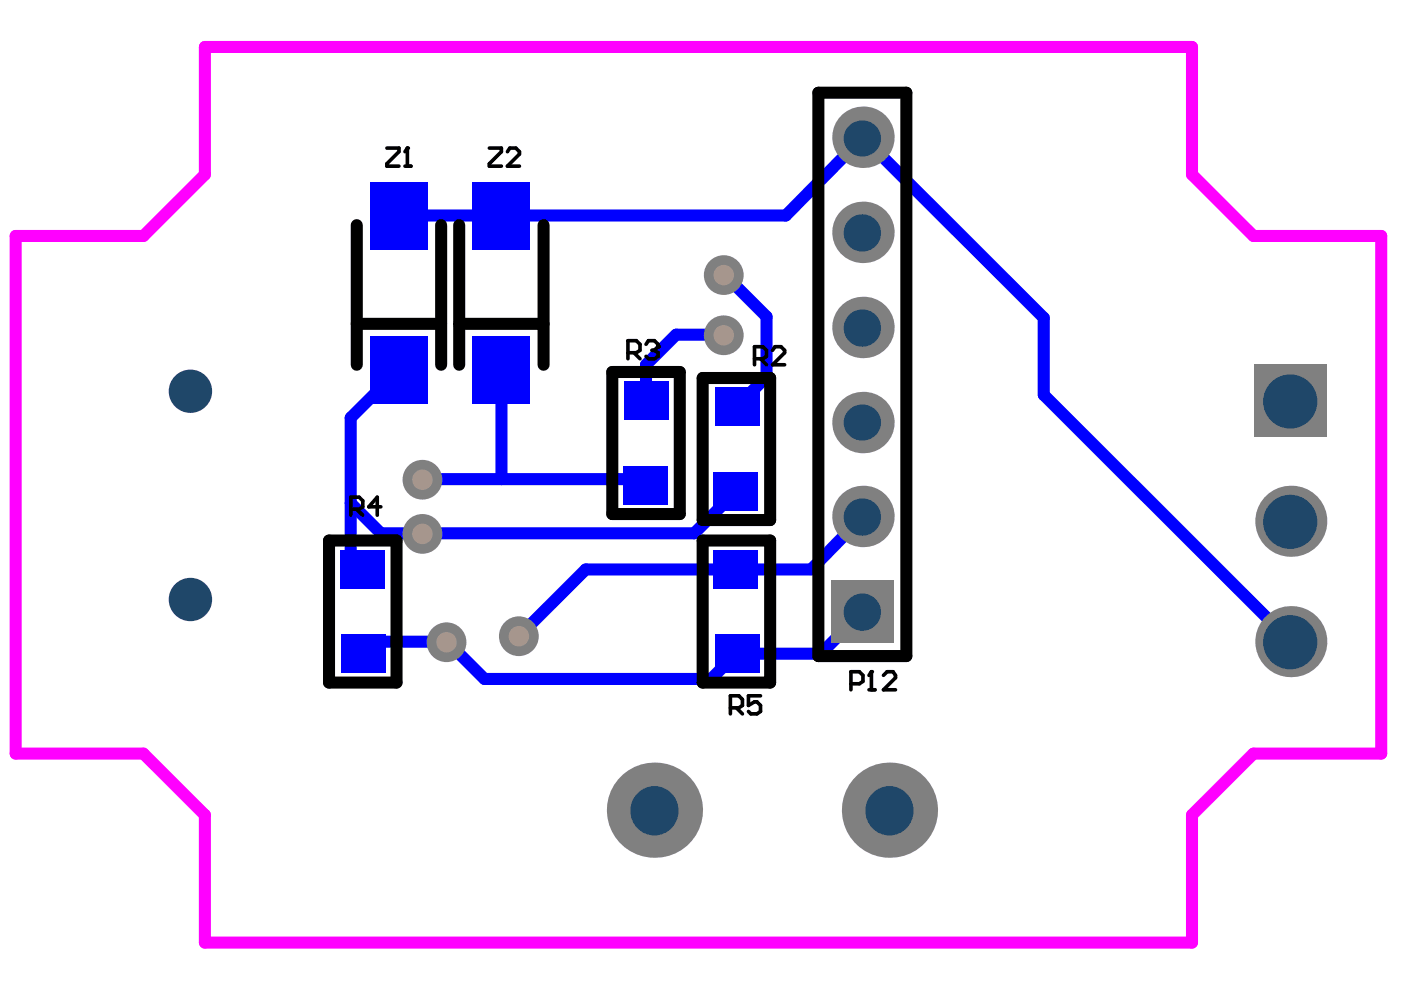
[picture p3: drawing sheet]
<svg xmlns="http://www.w3.org/2000/svg" width="297mm" height="210mm" viewBox="0 0 297 210" stroke-linecap="round" stroke-linejoin="round" font-family="sans-serif">
<path d="M3.3 50h27.1l13-13v-27h209.3v27l13.1 13h27v109.8h-27l-13.1 13v27.1h-209.3v-27.1l-13-13h-27.1z" fill="none" stroke="#f0f" stroke-width="2.6"/>
<g fill="#a6968d">
<circle cx="94.7" cy="136.2" r="2.17"/>
<circle cx="110" cy="134.9" r="2.17"/>
<circle cx="89.6" cy="113.2" r="2.17"/>
<circle cx="89.6" cy="101.7" r="2.17"/>
<circle cx="153.5" cy="58.3" r="2.17"/>
<circle cx="153.5" cy="71.1" r="2.17"/>
</g>
<path d="M84.6 45.7h82l16.4-16.6 38.3 38.3v16.3l52.4 52.3M153.6 58.2l8.9 8.9v12.8l-6.4 6.4M84.6 78.4l-10.2 10.2v29.6l2.5 2.5M106.3 78.4v23.2M153.6 71h-10.2l-6.4 6.3v7.7M89.7 101.6h46l1.3 1.3M156.1 104.1l-8.9 9h-66.5l-6.3-6.4M183 109.5l-11 11.2h-47.8l-14.1 14.1M183 129.7l-9 8.9h-17.9l-5.3 5.4h-48.1l-7.9-8h-15.3l-2.6 2.6" fill="none" stroke="#00f" stroke-width="2.6"/>
<circle cx="94.7" cy="136.2" r="4.2" fill="#808080"/>
<circle cx="94.7" cy="136.2" r="2.17" fill="#a6968d"/>
<circle cx="110" cy="134.9" r="4.2" fill="#808080"/>
<circle cx="110" cy="134.9" r="2.17" fill="#a6968d"/>
<circle cx="89.6" cy="113.2" r="4.2" fill="#808080"/>
<circle cx="89.6" cy="113.2" r="2.17" fill="#a6968d"/>
<circle cx="89.6" cy="101.7" r="4.2" fill="#808080"/>
<circle cx="89.6" cy="101.7" r="2.17" fill="#a6968d"/>
<circle cx="153.5" cy="58.3" r="4.2" fill="#808080"/>
<circle cx="153.5" cy="58.3" r="2.17" fill="#a6968d"/>
<circle cx="153.5" cy="71.1" r="4.2" fill="#808080"/>
<circle cx="153.5" cy="71.1" r="2.17" fill="#a6968d"/>
<path d="M176.3 123h13.3v13.3h-13.3z" fill-rule="evenodd" fill="#808080"/>
<circle cx="182.8" cy="129.8" r="4" fill="#1f4769"/>
<circle cx="183" cy="109.5" r="6.5" fill="#808080"/>
<circle cx="182.8" cy="109.6" r="4" fill="#1f4769"/>
<circle cx="183" cy="89.6" r="6.5" fill="#808080"/>
<path d="M180 86.9a3.9 3.9 0 0 1 6.2 .8 3.9 3.9 0 0 1-2.6 5.6 3.8 3.8 0 0 1-4.2-1.8 3.8 3.8 0 0 1 .6-4.6z" fill="#1f4769"/>
<circle cx="183" cy="69.4" r="6.5" fill="#808080"/>
<circle cx="182.8" cy="69.6" r="4" fill="#1f4769"/>
<circle cx="183" cy="49.3" r="6.5" fill="#808080"/>
<circle cx="182.8" cy="49.4" r="4" fill="#1f4769"/>
<circle cx="40.4" cy="127.1" r="3.1" fill="#808080"/>
<circle cx="40.4" cy="127.1" r="4.6" fill="#1f4769"/>
<circle cx="40.4" cy="82.7" r="3.1" fill="#808080"/>
<circle cx="40.4" cy="83" r="4.6" fill="#1f4769"/>
<circle cx="183" cy="29.1" r="6.5" fill="#808080"/>
<path d="M180 26.6a3.9 3.9 0 0 1 6.2 .8 3.9 3.9 0 0 1-2.6 5.7 3.8 3.8 0 0 1-4.2-1.9 3.8 3.8 0 0 1 .6-4.6z" fill="#1f4769"/>
<circle cx="273.7" cy="110.5" r="7.5" fill="#808080"/>
<circle cx="273.6" cy="110.6" r="5.7" fill="#1f4769"/>
<circle cx="273.7" cy="136" r="7.5" fill="#808080"/>
<circle cx="273.6" cy="136.2" r="5.7" fill="#1f4769"/>
<path d="M266 77.3h15.3v15.4h-15.3z" fill-rule="evenodd" fill="#808080"/>
<circle cx="273.6" cy="85.1" r="5.7" fill="#1f4769"/>
<circle cx="188.6" cy="171.8" r="10.1" fill="#808080"/>
<path d="M185.3 167.9a5.2 5.2 0 0 1 7 .5 5.2 5.2 0 0 1 0 7 5.2 5.2 0 0 1-7 .5 5.3 5.3 0 0 1 0-8z" fill="#1f4769"/>
<circle cx="138.8" cy="171.8" r="10.1" fill="#808080"/>
<path d="M135.5 167.9a5.2 5.2 0 0 1 7 .5 5.2 5.2 0 0 1 0 7 5.2 5.2 0 0 1-7 .5 5.3 5.3 0 0 1 0-8z" fill="#1f4769"/>
<g fill="#00f">
<path d="M151.3 100.1h9.4v8.1h-9.4z" fill-rule="evenodd"/>
<path d="M151.5 82.2h9.5v8.2h-9.5z" fill-rule="evenodd"/>
<path d="M132.1 98.8h9.5v8.1h-9.5z" fill-rule="evenodd"/>
<path d="M132.4 80.9h9.4v8.2h-9.4z" fill-rule="evenodd"/>
<path d="M151.5 134.5h9.5v8.2h-9.5z" fill-rule="evenodd"/>
<path d="M151.3 116.6h9.4v8.2h-9.4z" fill-rule="evenodd"/>
<path d="M72.3 134.5h9.5v8.2h-9.5z" fill-rule="evenodd"/>
<path d="M72.1 116.6h9.4v8.2h-9.4z" fill-rule="evenodd"/>
<path d="M100.2 38.5h12.2v14.3h-12.2z" fill-rule="evenodd"/>
<path d="M100.2 71.2h12.2v14.3h-12.2z" fill-rule="evenodd"/>
<path d="M78.5 38.5h12.2v14.3h-12.2z" fill-rule="evenodd"/>
<path d="M78.5 71.2h12.2v14.3h-12.2z" fill-rule="evenodd"/>
</g>
<path d="M173.5 19.7h18.7v119.4h-18.7zM75.6 47.7v29.6M93.5 47.7v29.6M97.4 47.7v29.6M115.2 47.7v29.6M75.6 68.7h17.9M97.4 68.7h17.8M129.8 78.9h14.3v30.1h-14.3zM149 80.1h14.3v30.2h-14.3zM69.8 114.6h14.3v30.1h-14.3zM149 114.6h14.3v30.1h-14.3z" fill="none" stroke="#000" stroke-width="2.6"/>
<g fill="none" stroke="#000" stroke-width=".77">
<path d="M82 31.4h2.6v.8l-2.6 2.5v.5h2.6M85.9 35.2h1.2M85.9 32.2l.5-.8v3.8M103.7 31.4h2.6v.8l-2.6 2.5v.5h2.6M107.6 32.2l.5-.8h1.3l.7 .8v.5l-2.5 2.5h2.5M133.1 74.8h1.8l.8-.5v-1.3l-.8-.8h-1.8v3.9M134.4 74.8l1.3 1.3M137 73l.5-.8h1.3l.7 .8v.5l-.7 .8M138.2 74.3h.6M138.8 74.3l.7 .5v.8l-.7 .5h-1.3l-.5-.5M160 76.1h1.8l.7-.5v-1.3l-.7-.8h-1.8v3.8M161.2 76.1l1.3 1.2"/>
<path d="M163.8 74.3l.5-.8h1.3l.8 .8v.5l-2.6 2.5h2.6M74.4 108h1.8l.7-.5v-1.3l-.7-.8h-1.8v3.8M75.6 108l1.3 1.2M80.7 107.5h-2.5l1.8-2.1v3.8M154.9 150.1h1.7l.8-.5v-1.3l-.8-.8h-1.7v3.9M156.1 150.1l1.3 1.3M161.2 147.5h-2.5v2.1l1.3-.8h.5l.7 .8v1.2l-.7 .6h-1.3l-.5-.6M180.4 145h1.8l.8-.5v-1.3l-.8-.8h-1.8v3.9M184.2 146.3h1.3M184.2 143.2l.6-.8v3.9M187.3 143.2l.8-.8h1.3l.5 .8v.5l-2.6 2.6h2.6"/>
</g>
<g fill="#000">
<circle cx="86.4" cy="31.4" r=".38"/>
<circle cx="139.5" cy="73.5" r=".38"/>
<circle cx="184.8" cy="142.4" r=".38"/>
</g>
</svg>
